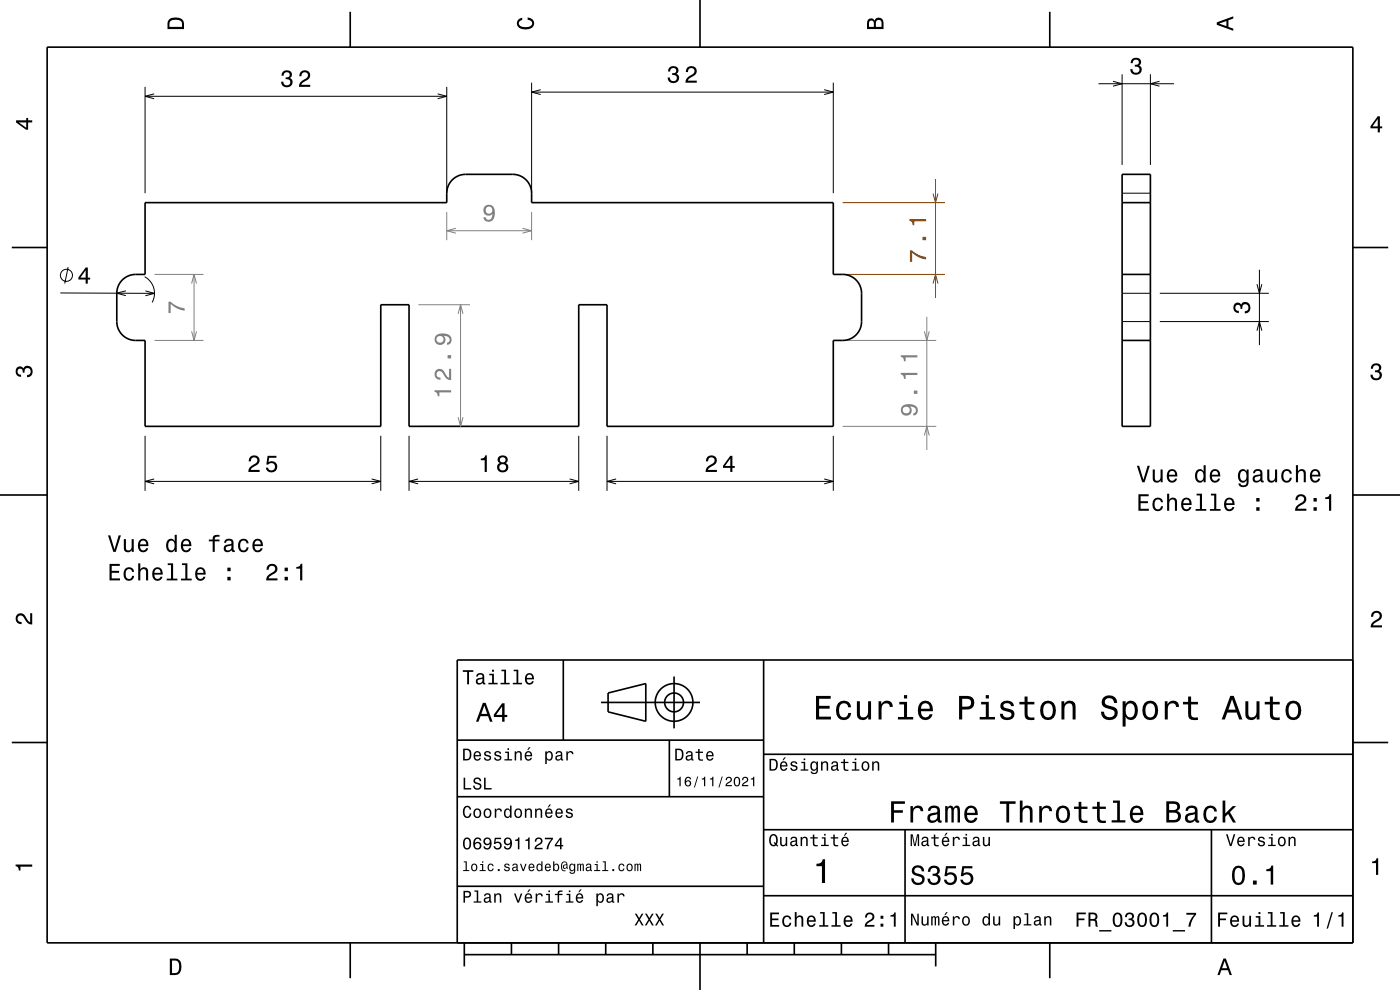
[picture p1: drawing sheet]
<svg xmlns="http://www.w3.org/2000/svg" width="297mm" height="210mm" viewBox="0 0 297 210" stroke-linecap="round" stroke-linejoin="round" font-family="sans-serif">
<g fill="none" stroke="#000" stroke-width=".21">
<path d="M30.8 18.4v22.6M32.7 19.9l-1.9 .5 1.9 .5M92.8 19.9l2 .5-2 .5M94.8 18.4v22.6M112.8 17.5v23.5M112.8 19.5h64M114.7 19l-1.9 .5 1.9 .6M174.8 19l2 .5-2 .6M176.8 17.5v23.5M238 15.8v19.2M244 15.8v19.2M30.8 20.4h64"/>
<path d="M14.5 56.7l-.8 3.4M30.7 58.7a4 4 0 0 1 1.6 5.4M238 41h6M12.8 62.1l20 .1M26.7 61.7l-1.9 .5 1.9 .5M30.8 61.7l2 .5-2 .5M238 68.2h6M238 62.2h6M246 68.2h23.2M246 62.2h23.2M30.8 92.4v11.7M80.8 92.4v11.7"/>
<path d="M86.8 92.4v11.7M122.8 92.4v11.7M128.8 92.4v11.7M176.8 92.4v11.7M30.8 102.1h50M32.7 101.6l-1.9 .5 1.9 .5M78.8 101.6l2 .5-2 .5M86.8 102.1h36M88.7 101.6l-1.9 .5 1.9 .5M120.8 101.6l2 .5-2 .5M128.8 102.1h48M130.7 101.6l-1.9 .5 1.9 .5"/>
<path d="M174.8 101.6l2 .5-2 .5"/>
<circle cx="14.1" cy="58.4" r="1.28"/>
</g>
<path d="M32.8 58.2h10.4M94.8 45v5.9M112.8 45v5.9M32.8 72.2h10.4M88.8 64.6h10.9M178.8 72.2h19.8M88.8 90.4h10.9M178.8 90.4h19.8" fill="none" stroke="#808080" stroke-width=".21"/>
<path d="M178.8 58.2h21.7M178.8 43h21.7" fill="none" stroke="#804000" stroke-width=".21"/>
<g fill="none" stroke="#000" stroke-width=".35">
<path d="M10 10h277v190h-277zM74.3 2.5v7.5M148.5 0v10M222.7 2.5v7.5M238 37h6v53.4h-6zM2.5 52.5h7.5M30.8 43h64v-2a4 4 0 0 1 4-4h10a4 4 0 0 1 4 4v2h64v15.2h2a4 4 0 0 1 4 4v6a4 4 0 0 1-4 4h-2v18.2h-48v-25.8h-6v25.8h-36v-25.8h-6v25.8h-50v-18.2h-2a4 4 0 0 1-4-4v-6a4 4 0 0 1 4-4h2zM238 43h6M238 58.2h6M287 52.5h7.5M238 72.2h6M0 105h10"/>
<path d="M287 105h10M119.5 140v17M162 140v60M287 140h-190v60M2.5 157.5h7.5M97 157h65M127.5 149h21M129 147l8-2v8l-8-2zM142 157v12M143 143.5v11M287 157.5h7.5M97 169h65"/>
<path d="M162 176h125M162 160h125M192 176v24M257 176v24M97 188h65M162 190h125M74.3 200v7.5M98.5 202.5h100M98.5 200v5M108.5 200v2.5M118.5 200v2.5M128.5 200v2.5"/>
<path d="M138.5 200v2.5M148.5 200v10M158.5 200v2.5M168.5 200v2.5M178.5 200v2.5M188.5 200v2.5M198.5 200v5M222.7 200v7.5"/>
<circle cx="143" cy="149" r="2"/>
<circle cx="143" cy="149" r="4"/>
</g>
<g fill="#000">
<path d="M36 4a2.18 2.18 0 0 0-.5 2.2h3.5v-1.2a1.43 1.43 0 0 0-1.7-1.3zM36.3 4.4a2.15 2.15 0 0 1 2.2 .3l.1 1h-2.6v-1z" fill-rule="evenodd"/>
<path d="M60 15.2l-.3 .9h.5a.62 .62 0 0 1 .3-.8 .62 .62 0 0 1 .8 .3 .62 .62 0 0 1-.2 .8h-.5v.4a.72 .72 0 0 1 .9 .4 .72 .72 0 0 1-.4 1 .72 .72 0 0 1-.9-.5l-.1-.4h-.5a1.18 1.18 0 0 0 1.6 1.2 1.18 1.18 0 0 0 .6-1.8l-.3-.1a.9 .9 0 0 0 .4-1.2 .9 .9 0 0 0-1.1-.5zM63.8 15.2l-.3 1h.5a.71 .71 0 0 1 .5-.9 .71 .71 0 0 1 .8 .5 .71 .71 0 0 1-.5 .9 1.81 1.81 0 0 0-1.4 1.7h2.4v-.4h-1.9a2.22 2.22 0 0 1 1.5-1.2 1.13 1.13 0 0 0 .1-1.6 1.13 1.13 0 0 0-1.7 0z" fill-rule="evenodd"/>
<path d="M109.9 4.2l.9-.4v.4a.7 .7 0 0 0-.7 .5 .7 .7 0 0 0 .3 .8 1.7 1.7 0 0 0 2.5-.5 .9 .9 0 0 0-1-.8v-.5a1.24 1.24 0 0 1 1.4 1.1 1.24 1.24 0 0 1-1 1.4 2.22 2.22 0 0 1-2.5-.7l-.2-.5z" fill-rule="evenodd"/>
<path d="M142 14.3l-.3 .9h.5a.62 .62 0 0 1 .3-.8 .62 .62 0 0 1 .8 .3 .62 .62 0 0 1-.2 .8h-.5v.4a.72 .72 0 0 1 .9 .5 .72 .72 0 0 1-.4 .9 .72 .72 0 0 1-.9-.5l-.1-.4h-.5a1.18 1.18 0 0 0 1.6 1.2 1.18 1.18 0 0 0 .5-1.8l-.2-.1a.9 .9 0 0 0 .4-1.2 .9 .9 0 0 0-1.1-.5zM145.8 14.3l-.3 1h.5a.71 .71 0 0 1 .5-.9 .71 .71 0 0 1 .8 .5 .71 .71 0 0 1-.5 .9 1.81 1.81 0 0 0-1.4 1.7h2.4v-.4h-1.9a2.23 2.23 0 0 1 1.5-1.2 1.13 1.13 0 0 0 .1-1.6 1.13 1.13 0 0 0-1.7 0z" fill-rule="evenodd"/>
<path d="M184.2 4.2l-.3 .7v1.3h3.5v-1.3a.98 .98 0 0 0-.7-1.1 .98 .98 0 0 0-1.2 .6 .84 .84 0 0 0-1.3-.2zM184.5 4.5a.54 .54 0 0 1 .6-.1 .54 .54 0 0 1 .3 .6v.7h-1zM185.9 4.4a.62 .62 0 0 1 .8-.1 .62 .62 0 0 1 .3 .6v.8h-1.2z" fill-rule="evenodd"/>
<path d="M258.1 4.7v.6l3.5 1.2v-.4l-1-.4v-1.4l1-.4v-.4zM258.6 5l1.6-.5v1z" fill-rule="evenodd"/>
<path d="M3.4 25.5v.5l2.1 1.5h.5v-1.5h.8v-.5h-.8v-.5h-.4v.5zM4 26h1.6v1.1z" fill-rule="evenodd"/>
<path d="M292.3 24.7l-1.6 2.1v.4h1.6v.9h.4v-.9h.5v-.4h-.5v-2.1zM292.3 25.2v1.6h-1.1z" fill-rule="evenodd"/>
<path d="M18.2 56.7l-1.6 2.2v.4h1.6v.9h.4v-.9h.5v-.4h-.5v-2.2zM18.2 57.3v1.6h-1.1z" fill-rule="evenodd"/>
<path d="M291.1 77.4a1.08 1.08 0 0 1 1.4-.2 1.08 1.08 0 0 1 .4 1.2l-.3 .3a1.06 1.06 0 0 1 .5 1.3 1.06 1.06 0 0 1-1.2 .7 1.1 1.1 0 0 1-1.2-1.2h.5a.71 .71 0 0 0 1 .8 .71 .71 0 0 0 .1-1.3h-.6v-.4a.61 .61 0 0 0 .8-.3 .61 .61 0 0 0-.2-.8 .61 .61 0 0 0-.9 .2l-.1 .5h-.5z" fill-rule="evenodd"/>
<path d="M3.6 78a.86 .86 0 0 1 1.4 .2 1.06 1.06 0 0 1 1.2-.6 1.06 1.06 0 0 1 .7 1.2 1.1 1.1 0 0 1-1.2 1.2v-.4a.71 .71 0 0 0 .8-1 .71 .71 0 0 0-1.3-.1v.6h-.4a.61 .61 0 0 0-.3-.8 .61 .61 0 0 0-.8 .2 .61 .61 0 0 0 .2 .8l.6 .2v.4a1.15 1.15 0 0 1-1.2-.6 1.15 1.15 0 0 1 .3-1.3z" fill-rule="evenodd"/>
<path d="M53.1 96.9l-.3 1h.4a.7 .7 0 0 1 .5-.9 .7 .7 0 0 1 .9 .5 .7 .7 0 0 1-.5 .9 1.8 1.8 0 0 0-1.4 1.7h2.4v-.4h-1.9a2.19 2.19 0 0 1 1.5-1.2 1.14 1.14 0 0 0 .1-1.7 1.14 1.14 0 0 0-1.7 .1zM56.8 96.7l-.3 1.8h.4a.8 .8 0 0 1 1.2-.2 .8 .8 0 0 1 0 1.3 .8 .8 0 0 1-1.2-.4h-.5a1.21 1.21 0 0 0 1.5 1.1 1.21 1.21 0 0 0 .8-1.7 1.21 1.21 0 0 0-1.7-.6l.1-.9h1.5v-.4z" fill-rule="evenodd"/>
<path d="M102 97.3v.3h.8v2.5h.5v-3.5h-.4a.77 .77 0 0 1-.9 .7zM105.8 96.8a.84 .84 0 0 0 .2 1.4 1.11 1.11 0 0 0-.4 1.6 1.11 1.11 0 0 0 1.6 .3 1.03 1.03 0 0 0 .6-.9 1.03 1.03 0 0 0-.5-1 .89 .89 0 0 0 .4-1.1 .89 .89 0 0 0-1.1-.5zM105.9 99.1a.71 .71 0 0 1 1.4 0 .71 .71 0 0 1-1.4 0zM106 97.6a.6 .6 0 0 1 1.2 0 .6 .6 0 0 1-1.2 0z" fill-rule="evenodd"/>
<path d="M150.1 96.9l-.3 1h.4a.7 .7 0 0 1 .5-.9 .7 .7 0 0 1 .9 .5 .7 .7 0 0 1-.5 .9 1.8 1.8 0 0 0-1.4 1.7h2.4v-.4h-1.9a2.22 2.22 0 0 1 1.5-1.2 1.14 1.14 0 0 0 .1-1.7 1.14 1.14 0 0 0-1.7 .1zM154.9 96.7l-1.5 2.1v.4h1.5v.9h.5v-.9h.5v-.4h-.5v-2.1zM154.9 97.3v1.5h-1.1z" fill-rule="evenodd"/>
<path d="M3.6 130.4a1.22 1.22 0 0 1 2 .7l.4 .6 .4 .3v-1.9h.4v2.4a1.8 1.8 0 0 1-1.7-1.4 .71 .71 0 0 0-.9-.5 .71 .71 0 0 0-.5 .8 .71 .71 0 0 0 .9 .5v.5a1.18 1.18 0 0 1-1.2-.7 1.18 1.18 0 0 1 .2-1.3z" fill-rule="evenodd"/>
<path d="M291.2 129.9a1.18 1.18 0 0 1 1.9 .3 1.18 1.18 0 0 1-1 1.7l-.5 .3-.3 .5h1.9v.4h-2.4a1.8 1.8 0 0 1 1.4-1.8 .71 .71 0 0 0 .5-.8 .71 .71 0 0 0-.9-.5 .71 .71 0 0 0-.5 .8h-.4z" fill-rule="evenodd"/>
<path d="M98.2 158.8v2.5h.9a1.37 1.37 0 0 0 .7-2.2 1.56 1.56 0 0 0-1.6-.3zM98.6 159.1a.98 .98 0 0 1 1.1 .7 .98 .98 0 0 1-.6 1.2h-.5zM100.7 159.6a1.04 1.04 0 0 0-.2 1.2 1.04 1.04 0 0 0 1 .5l.5-.5h-.3l-.4 .3a.54 .54 0 0 1-.5-.7h1.3a.83 .83 0 0 0-.4-.9 .83 .83 0 0 0-1 .1zM100.9 159.7l.2-.1a.47 .47 0 0 1 .5 .1 .47 .47 0 0 1 .1 .5h-.9zM102.9 159.5l-.2 .1a.69 .69 0 0 0 .9 .9l.2 .1a.43 .43 0 0 1-.4 .5 .43 .43 0 0 1-.4-.4h-.3a.74 .74 0 0 0 .9 .7 .74 .74 0 0 0 .5-1l-1-.4a.38 .38 0 0 1 .3-.5 .38 .38 0 0 1 .4 .4h.3a.78 .78 0 0 0-1.2-.4zM105.1 159.5l-.2 .1a.69 .69 0 0 0 .9 .9l.2 .1a.43 .43 0 0 1-.4 .5 .43 .43 0 0 1-.5-.4h-.3a.74 .74 0 0 0 .9 .7 .74 .74 0 0 0 .5-1l-.9-.4a.38 .38 0 0 1 .3-.5 .38 .38 0 0 1 .4 .4h.3a.77 .77 0 0 0-1.2-.4zM107.2 159.4v.3h.5v1.3h-.7v.3h1.6v-.3h-.6v-1.6zM107.7 158.7v.4h.3v-.4zM109.2 159.4v1.9h.3v-1.1a.45 .45 0 0 1 .4-.6 .45 .45 0 0 1 .5 .5v1.2h.3v-1.3a.63 .63 0 0 0-.5-.7 .63 .63 0 0 0-.7 .4v-.3zM112.2 158.5l-.4 .6h.3l.5-.6zM111.5 159.6a1.04 1.04 0 0 0-.2 1.2 1.04 1.04 0 0 0 1.1 .5l.5-.5h-.3l-.5 .3a.54 .54 0 0 1-.5-.7h1.3a.83 .83 0 0 0-.4-.9 .83 .83 0 0 0-1 .1zM111.8 159.7l.1-.1a.48 .48 0 0 1 .5 .1 .48 .48 0 0 1 .2 .5h-1zM115.7 159.4v2.7h.3v-1.1a.66 .66 0 0 0 .7 .4 .66 .66 0 0 0 .5-.6 .91 .91 0 0 0 0-1.1 .91 .91 0 0 0-1-.3l-.2 .3v-.3zM116.1 159.8a.45 .45 0 0 1 .5-.2 .45 .45 0 0 1 .3 .4 .65 .65 0 0 1 .1 .8 .65 .65 0 0 1-.7 .2 .98 .98 0 0 1-.2-1.2zM118.1 159.5l-.2 .4h.3a.39 .39 0 0 1 .4-.3 .39 .39 0 0 1 .3 .5h-.1a.65 .65 0 0 0-1 .4 .65 .65 0 0 0 .6 .9l.6-.3 .1 .2h.4v-.2l-.2-.1v-1.1a.72 .72 0 0 0-.5-.6 .72 .72 0 0 0-.7 .2zM118.2 160.6l.8-.3a.55 .55 0 0 1-.2 .7 .55 .55 0 0 1-.6 0zM120.1 159.4v1.9h.4v-1.1a.47 .47 0 0 1 .2-.6 .47 .47 0 0 1 .6 .2v.2h.4a.64 .64 0 0 0-.5-.7 .64 .64 0 0 0-.8 .4v-.3z" fill-rule="evenodd"/>
<path d="M98.2 142.2v.3h.9v2.7h.4v-2.7h.9v-.3zM101.3 143l-.3 .5h.4a.47 .47 0 0 1 .5-.4 .47 .47 0 0 1 .4 .6l-.2 .1a.84 .84 0 0 0-1 .2 .84 .84 0 0 0 0 1.1 .9 .9 0 0 0 1.3-.2l.1 .2 .5 .1v-.3l-.3-.1v-1.3a.87 .87 0 0 0-1.4-.5zM101.4 144.3l.9-.3a.66 .66 0 0 1-.1 .7 .66 .66 0 0 1-.8 .1zM103.8 142.9v.3h.6v1.6h-.8v.4h2v-.4h-.8v-1.9zM104.4 142.1v.4h.4v-.4zM106.4 142.1v.3h.6v2.4h-.8v.4h1.9v-.4h-.7v-2.7zM109 142.1v.3h.6v2.4h-.8v.4h1.9v-.4h-.7v-2.7zM111.6 143.1a1.32 1.32 0 0 0 .7 2.1 .9 .9 0 0 0 .9-.7h-.3l-.2 .3-.4 .1a.65 .65 0 0 1-.6-.8h1.6a1 1 0 0 0-.4-1.2 1 1 0 0 0-1.3 .2zM111.9 143.3a.57 .57 0 0 1 .7-.1 .57 .57 0 0 1 .3 .6h-1.2z" fill-rule="evenodd"/>
<path d="M102.4 149.1l-1.4 4h.5l.4-1.2h1.6l.4 1.2h.6l-1.5-4zM102.7 149.7l.7 1.7h-1.3zM106.5 149.2l-1.7 2.4v.5h1.7v1h.5v-1h.6v-.5h-.6v-2.4zM106.5 149.9v1.7h-1.3z" fill-rule="evenodd"/>
<path d="M143.2 158.8v2.5h.9a1.37 1.37 0 0 0 .7-2.2 1.56 1.56 0 0 0-1.6-.3zM143.6 159.1a.98 .98 0 0 1 1.1 .7 .98 .98 0 0 1-.6 1.2h-.5zM145.7 159.5l-.2 .4h.3a.39 .39 0 0 1 .5-.3 .39 .39 0 0 1 .3 .5h-.2a.65 .65 0 0 0-.9 .4 .65 .65 0 0 0 .5 .9l.7-.3v.2h.4v-.2l-.1-.1-.1-1.1a.73 .73 0 0 0-.4-.6 .73 .73 0 0 0-.8 .2zM145.8 160.6l.8-.3a.55 .55 0 0 1-.1 .7 .55 .55 0 0 1-.7 0zM148.1 158.9v.5h-.5v.3h.5v1.3a.75 .75 0 0 0 1 .4v-.3a.48 .48 0 0 1-.7-.3v-1.1h.7v-.3h-.7v-.5zM150 159.6a1.04 1.04 0 0 0-.2 1.2 1.04 1.04 0 0 0 1.1 .5l.5-.5h-.4l-.4 .3a.54 .54 0 0 1-.5-.7h1.3a.83 .83 0 0 0-.4-.9 .83 .83 0 0 0-1 .1zM150.3 159.7l.1-.1a.48 .48 0 0 1 .5 .1 .48 .48 0 0 1 .2 .5h-1z" fill-rule="evenodd"/>
<path d="M173.1 147.6v5h3.2v-.6h-2.5v-1.7h2.2v-.6h-2.2v-1.5h2.4v-.6zM177.8 149.2a2.59 2.59 0 0 0 .5 3.4 1.58 1.58 0 0 0 2.3-1.4h-.6a.95 .95 0 0 1-.9 1 .95 .95 0 0 1-1-.9 1.59 1.59 0 0 1 .9-2.1 .85 .85 0 0 1 .9 .8h.7a1.56 1.56 0 0 0-1.1-1.3 1.56 1.56 0 0 0-1.7 .5zM181.8 148.8v2.5a1.27 1.27 0 0 0 .9 1.4 1.27 1.27 0 0 0 1.5-.7v.6h.6v-3.8h-.6v2.2a.92 .92 0 0 1-.6 1.1 .92 .92 0 0 1-1.2-.4v-2.9zM186.4 148.8v3.8h.6v-2.2a.95 .95 0 0 1 .5-1.1 .95 .95 0 0 1 1.2 .3l.1 .4h.6a1.28 1.28 0 0 0-1-1.4 1.28 1.28 0 0 0-1.4 .8v-.6zM190.8 148.9v.5h1v2.7h-1.3v.5h3.2v-.5h-1.3v-3.2zM191.8 147.4v.8h.6v-.8zM195.1 149.2a2.62 2.62 0 0 0 .5 3.4 1.57 1.57 0 0 0 2.2-1.1h-.6l-.3 .5-.5 .2a1.08 1.08 0 0 1-1-1.3h2.5a1.66 1.66 0 0 0-.7-2 1.66 1.66 0 0 0-2.1 .3zM195.6 149.5a.94 .94 0 0 1 1.2-.2 .94 .94 0 0 1 .5 1h-1.9zM203.5 147.6v5h.6v-2.1h.8a1.47 1.47 0 0 0 1.8-1.2 1.47 1.47 0 0 0-1.5-1.7zM204.1 148.2a1.6 1.6 0 0 1 1.8 .5 .86 .86 0 0 1 0 .9 .86 .86 0 0 1-.9 .3h-.9zM208.1 148.9v.5h1v2.7h-1.3v.5h3.3v-.5h-1.3v-3.2zM209.1 147.4v.8h.7v-.8zM212.6 148.9a1.08 1.08 0 0 0-.3 1.2 1.08 1.08 0 0 0 1 .7l1.1 .4a.57 .57 0 0 1 .2 .6 .57 .57 0 0 1-.5 .4 .96 .96 0 0 1-1.4-.8h-.6a1.6 1.6 0 0 0 1.3 1.4 1.6 1.6 0 0 0 1.7-.8 1.13 1.13 0 0 0-1-1.6l-1.1-.3-.2-.4a.87 .87 0 0 1 .9-.5 .87 .87 0 0 1 .8 .6h.6a1.41 1.41 0 0 0-2.1-1.1zM217.4 147.8v1.1h-1.1v.5h1.1v2.6l.2 .4 .4 .3h1.4v-.5a.97 .97 0 0 1-1.4-.5v-2.3h1.4v-.5h-1.4v-1.1zM221.1 149.2a2.56 2.56 0 0 0 .5 3.4 1.72 1.72 0 0 0 1.8-.2 1.72 1.72 0 0 0 .6-1.7 1.7 1.7 0 0 0-.9-1.9 1.7 1.7 0 0 0-2 .4zM221.6 149.6a.96 .96 0 0 1 1-.4 .96 .96 0 0 1 .7 .8 1.59 1.59 0 0 1-1 2.2 1.19 1.19 0 0 1-1-1.5zM225.2 148.8v3.8h.6v-2.2a.97 .97 0 0 1 .5-1.1 .97 .97 0 0 1 1.1 .2l.1 .7v2.4h.7v-2.5a1.27 1.27 0 0 0-.9-1.4 1.27 1.27 0 0 0-1.5 .6v-.5zM234.1 147.9a1.38 1.38 0 0 0-.3 1.5 1.38 1.38 0 0 0 1.3 .9 1.25 1.25 0 0 1 1.4 .9 1.15 1.15 0 0 1-1.3 .9 1.15 1.15 0 0 1-1-1.1h-.7a1.8 1.8 0 0 0 1.7 1.8 1.8 1.8 0 0 0 1.9-1.6 1.46 1.46 0 0 0-1.5-1.4l-.6-.2a.83 .83 0 0 1-.5-1.1 .83 .83 0 0 1 1.2-.3l.5 .5 .1 .4h.7a1.67 1.67 0 0 0-1-1.6 1.67 1.67 0 0 0-1.9 .4zM238.2 148.8v5.3h.6v-2.1a1.32 1.32 0 0 0 1.4 .7 1.32 1.32 0 0 0 1.1-1.1 2.43 2.43 0 0 0-.8-2.8 1.21 1.21 0 0 0-1.7 .5v-.5zM239.1 149.6a.9 .9 0 0 1 .9-.4 .9 .9 0 0 1 .7 .8 1.61 1.61 0 0 1-.9 2.2 1.18 1.18 0 0 1-1-1.5zM242.8 149.2a2.56 2.56 0 0 0 .5 3.4 1.72 1.72 0 0 0 1.8-.2 1.72 1.72 0 0 0 .6-1.7 1.7 1.7 0 0 0-.9-1.9 1.7 1.7 0 0 0-2 .4zM243.3 149.6a.96 .96 0 0 1 1-.4 .96 .96 0 0 1 .7 .8 1.59 1.59 0 0 1-1 2.2 1.19 1.19 0 0 1-1-1.5zM247.1 148.8v3.8h.6v-2.2a.95 .95 0 0 1 .5-1.1 .95 .95 0 0 1 1.2 .3l.1 .4h.6a1.28 1.28 0 0 0-1-1.4 1.28 1.28 0 0 0-1.4 .8v-.6zM252 147.8v1.1h-1v.5h1l.1 2.6 .2 .4 .4 .3h1.4v-.5a.97 .97 0 0 1-1.4-.5v-2.3h1.4v-.5h-1.4v-1.1zM261 147.6l-1.8 5h.6l.6-1.4h2l.5 1.4h.7l-1.9-5zM261.4 148.3l.7 2.2h-1.5zM264.2 148.8v2.5a1.27 1.27 0 0 0 .9 1.4 1.27 1.27 0 0 0 1.5-.7v.6h.6v-3.8h-.6v2.2a.92 .92 0 0 1-.6 1.1 .92 .92 0 0 1-1.1-.4l-.1-2.9zM269.4 147.8v1.1h-1.1v.5h1.1v2.6l.2 .4 .4 .3 .7 .1 .8-.1v-.5a.97 .97 0 0 1-1.4-.5l-.1-2.3h1.5v-.5h-1.5v-1.1zM273.1 149.2a2.56 2.56 0 0 0 .6 3.4 1.72 1.72 0 0 0 1.8-.2 1.72 1.72 0 0 0 .6-1.7 1.7 1.7 0 0 0-.9-1.9 1.7 1.7 0 0 0-2.1 .4zM273.6 149.6a.96 .96 0 0 1 1-.4 .96 .96 0 0 1 .7 .8 1.59 1.59 0 0 1-.9 2.2 1.19 1.19 0 0 1-1.1-1.5z" fill-rule="evenodd"/>
<path d="M98.4 178a1.44 1.44 0 0 0 .7 2.2 1.45 1.45 0 0 0 .6-2.2 .79 .79 0 0 0-1.3 0zM98.8 178h.5a1.69 1.69 0 0 1 0 1.9h-.5a1.71 1.71 0 0 1 0-1.9zM100.8 177.8a1.72 1.72 0 0 0 .1 2.3 .83 .83 0 0 0 1.1-.2 .83 .83 0 0 0-.1-1.1 .83 .83 0 0 0-1.2 0 .74 .74 0 0 1 .6-.9l.3 .1 .2 .3h.3a.8 .8 0 0 0-.5-.6 .8 .8 0 0 0-.8 .1zM100.7 179.4a.55 .55 0 0 1 1.1 0 .55 .55 0 0 1-1.1 0zM102.8 177.9a.82 .82 0 0 0-.1 1.2 .82 .82 0 0 0 1.2-.1 .73 .73 0 0 1-.6 .9l-.3-.1-.1-.3h-.3a.88 .88 0 0 0 1 .7 .88 .88 0 0 0 .7-1.1 1.01 1.01 0 0 0-.3-1.2 1.01 1.01 0 0 0-1.2 0zM102.9 178.5a.53 .53 0 0 1 1 0 .53 .53 0 0 1-1 0zM105 177.7l-.2 1.3h.3a.57 .57 0 0 1 .8-.1 .57 .57 0 0 1 0 .9 .57 .57 0 0 1-.9-.3h-.3a.86 .86 0 0 0 1.1 .8 .86 .86 0 0 0 .6-1.2 .86 .86 0 0 0-1.3-.4l.1-.7h1.1v-.3zM107.1 177.9a.82 .82 0 0 0 0 1.2 .82 .82 0 0 0 1.2-.1 .73 .73 0 0 1-.6 .9l-.3-.1-.2-.3h-.3a.88 .88 0 0 0 1 .7 .88 .88 0 0 0 .7-1.1 1.01 1.01 0 0 0-.2-1.2 1.01 1.01 0 0 0-1.3 0zM107.2 178.5a.55 .55 0 0 1 1.1 0 .55 .55 0 0 1-1.1 0zM109.3 178.1v.3h.6v1.8h.3v-2.6h-.3a.56 .56 0 0 1-.6 .5zM111.4 178.1v.3h.6v1.8h.4v-2.6h-.3a.55 .55 0 0 1-.7 .5zM113.7 177.9l-.3 .6h.4a.5 .5 0 0 1 .3-.6 .5 .5 0 0 1 .6 .4 .5 .5 0 0 1-.3 .6l-.2 .1a1.17 1.17 0 0 0-.8 1.2h1.7v-.4h-1.4l.6-.5a.84 .84 0 0 0 .7-1.2 .84 .84 0 0 0-1.3-.2zM115.6 177.7v.3h1.4a3.7 3.7 0 0 0-1.1 2.2h.4a3.8 3.8 0 0 1 1-2.2v-.3zM118.8 177.7l-1.1 1.5v.3h1.1v.7h.3v-.7h.4v-.3h-.4v-1.5zM118.8 178.1v1.1h-.8z" fill-rule="evenodd"/>
<path d="M98.4 165v2.5h1.6v-.3h-1.3v-2.2zM100.7 165.1a.69 .69 0 0 0-.2 .8 .69 .69 0 0 0 .6 .4l.3 .1a.46 .46 0 0 1 .3 .7 .46 .46 0 0 1-.7 .1l-.3-.6h-.3a.86 .86 0 0 0 1 1 .86 .86 0 0 0 .5-1.3l-.5-.3a.51 .51 0 0 1-.6-.4 .5 .5 0 0 1 .5-.4 .5 .5 0 0 1 .5 .5h.3a.85 .85 0 0 0-.5-.8 .85 .85 0 0 0-.9 .2zM102.7 165v2.5h1.6v-.3h-1.3v-2.2z" fill-rule="evenodd"/>
<path d="M98.4 171.2a1.45 1.45 0 0 0 .7 2.3 .94 .94 0 0 0 .9-1h-.3a.59 .59 0 0 1-.8 .7 1.31 1.31 0 0 1 .2-2l.3 .1 .2 .4h.4a.85 .85 0 0 0-.6-.8 .85 .85 0 0 0-1 .3zM100.6 171.7a1.04 1.04 0 0 0-.1 1.3 1.04 1.04 0 0 0 1.1 .5 1.04 1.04 0 0 0 .5-1.3 1.04 1.04 0 0 0-1.2-.7zM100.9 171.9a.48 .48 0 0 1 .5-.1 .48 .48 0 0 1 .3 .4 .66 .66 0 0 1 0 .7 .66 .66 0 0 1-.7 .3 .98 .98 0 0 1-.1-1.3zM102.8 171.7a1.04 1.04 0 0 0-.2 1.3 1.04 1.04 0 0 0 1.2 .5 1.04 1.04 0 0 0 .5-1.3 1.04 1.04 0 0 0-1.2-.7zM103 171.9a.48 .48 0 0 1 .5-.1 .48 .48 0 0 1 .4 .4 .66 .66 0 0 1 0 .7 .66 .66 0 0 1-.7 .3 .97 .97 0 0 1-.2-1.3zM105 171.5v2h.3v-1.1a.47 .47 0 0 1 .2-.6 .47 .47 0 0 1 .6 .2l.1 .1h.3a.64 .64 0 0 0-.5-.6 .64 .64 0 0 0-.7 .4v-.4zM107.1 171.7a1.06 1.06 0 0 0-.2 1.2 1.06 1.06 0 0 0 .9 .6l.4-.3v.3h.3v-2.6h-.3v.9a.63 .63 0 0 0-1.1-.1zM107.4 171.9a.44 .44 0 0 1 .4-.1 .44 .44 0 0 1 .4 .4 .65 .65 0 0 1 0 .7 .65 .65 0 0 1-.7 .3l-.2-.4zM109.3 171.7a1.04 1.04 0 0 0-.1 1.3 1.04 1.04 0 0 0 1.1 .5 1.04 1.04 0 0 0 .5-1.3 1.04 1.04 0 0 0-1.2-.7zM109.5 171.9a.48 .48 0 0 1 .6-.1 .48 .48 0 0 1 .3 .4 .66 .66 0 0 1 0 .7 .66 .66 0 0 1-.7 .3 .98 .98 0 0 1-.2-1.3zM111.4 171.5v2h.3v-1.1a.45 .45 0 0 1 .3-.7 .45 .45 0 0 1 .5 .6v1.2h.4v-1.3a.63 .63 0 0 0-.5-.7 .63 .63 0 0 0-.7 .3v-.3zM113.5 171.5v2h.3v-1.1a.45 .45 0 0 1 .3-.6 .45 .45 0 0 1 .6 .2v1.5h.3v-1.3a.63 .63 0 0 0-.4-.7 .63 .63 0 0 0-.8 .3v-.3zM116.5 170.7l-.3 .6h.2l.5-.6zM115.9 171.7a1.04 1.04 0 0 0-.2 1.2 1.04 1.04 0 0 0 1 .6l.5-.6h-.3l-.4 .4a.54 .54 0 0 1-.5-.7h1.2a.83 .83 0 0 0-.3-1 .83 .83 0 0 0-1 .1zM116.1 171.9l.2-.1a.47 .47 0 0 1 .4 .1 .47 .47 0 0 1 .2 .4h-.9zM118 171.7a1.04 1.04 0 0 0-.2 1.2 1.04 1.04 0 0 0 1.1 .6l.5-.6h-.3l-.5 .4a.53 .53 0 0 1-.5-.7h1.3a.83 .83 0 0 0-.3-1 .83 .83 0 0 0-1.1 .1zM118.3 171.9l.1-.1a.47 .47 0 0 1 .5 .1 .47 .47 0 0 1 .2 .4h-1zM120.2 171.6l-.1 .2a.69 .69 0 0 0 .8 .9l.3 .1a.43 .43 0 0 1-.4 .5 .43 .43 0 0 1-.5-.4h-.3a.74 .74 0 0 0 .9 .7 .74 .74 0 0 0 .5-1.1l-1-.3a.38 .38 0 0 1 .3-.5 .38 .38 0 0 1 .5 .3h.3a.77 .77 0 0 0-1.3-.4z" fill-rule="evenodd"/>
<path d="M143.7 165.1v.3h.4v1.4h.3v-2zM145.5 164.9a1.37 1.37 0 0 0 .1 1.9 .66 .66 0 0 0 .9-.2 .66 .66 0 0 0-.1-.9 .66 .66 0 0 0-.9 0 .59 .59 0 0 1 .5-.7l.4 .3h.2a.64 .64 0 0 0-.4-.5 .64 .64 0 0 0-.7 .1zM145.5 166.2a.45 .45 0 0 1 .9 0 .45 .45 0 0 1-.9 0zM147.9 164.7l-.7 2.3h.2l.7-2.3zM148.9 165.1v.3h.4v1.4h.3v-2zM150.6 165.1v.3h.5v1.4h.2v-2zM153.1 164.7l-.7 2.3h.2l.7-2.3zM154.1 164.9l-.2 .6h.3a.4 .4 0 0 1 .3-.5 .4 .4 0 0 1 .5 .3 .4 .4 0 0 1-.3 .5l-.2 .1a.93 .93 0 0 0-.6 .9h1.4v-.3h-1.1l.5-.4a.67 .67 0 0 0 .5-1 .67 .67 0 0 0-1.1-.2zM155.8 165a1.15 1.15 0 0 0 .5 1.8 1.16 1.16 0 0 0 .5-1.8 .63 .63 0 0 0-1 0zM156.1 165.1l.2-.1a.98 .98 0 0 1 0 1.6l-.2-.1-.2-.3v-.7zM157.6 164.9l-.2 .6h.3a.4 .4 0 0 1 .3-.5 .4 .4 0 0 1 .5 .3 .4 .4 0 0 1-.3 .5l-.2 .1a.94 .94 0 0 0-.6 .9h1.3v-.3h-1l.4-.4a.67 .67 0 0 0 .6-1 .67 .67 0 0 0-1.1-.2zM159.3 165.1v.3h.5v1.4h.2v-2z" fill-rule="evenodd"/>
<path d="M163.2 161v2.5h.9a1.37 1.37 0 0 0 .7-2.2 1.58 1.58 0 0 0-1.6-.3zM163.6 161.3a.98 .98 0 0 1 1.1 .7 .98 .98 0 0 1-.6 1.2h-.5zM166.4 160.7l-.4 .6h.2l.5-.6zM165.7 161.7a1.04 1.04 0 0 0-.2 1.2 1.04 1.04 0 0 0 1 .6l.5-.6h-.3l-.4 .4a.54 .54 0 0 1-.5-.7h1.3a.83 .83 0 0 0-.4-1 .83 .83 0 0 0-1 .1zM165.9 161.9l.2-.1a.48 .48 0 0 1 .5 .1 .48 .48 0 0 1 .1 .4h-.9zM167.9 161.6l-.2 .2a.68 .68 0 0 0 .9 .9l.2 .1a.43 .43 0 0 1-.4 .5 .43 .43 0 0 1-.4-.4h-.3a.74 .74 0 0 0 .9 .7 .74 .74 0 0 0 .5-1.1l-1-.3a.38 .38 0 0 1 .3-.5 .38 .38 0 0 1 .4 .4l.3-.1a.78 .78 0 0 0-1.2-.4zM170 161.6v.3h.5v1.3h-.7v.3h1.7v-.3h-.7v-1.6zM170.5 160.9v.3h.3v-.3zM172.1 161.7a1.06 1.06 0 0 0-.2 1.2 1.06 1.06 0 0 0 .9 .6l.4-.3a.52 .52 0 0 1-.2 .7 .52 .52 0 0 1-.7-.3h-.3a.78 .78 0 0 0 .9 .6 .78 .78 0 0 0 .6-.8v-1.9h-.3v.4l-.2-.3a.64 .64 0 0 0-.9 .1zM172.4 161.9a.45 .45 0 0 1 .4-.1 .45 .45 0 0 1 .4 .4 .65 .65 0 0 1 0 .7 .65 .65 0 0 1-.7 .3l-.2-.4zM174.2 161.5v2h.3v-1.1a.45 .45 0 0 1 .3-.6 .45 .45 0 0 1 .5 .2l.1 1.5h.3v-1.3a.63 .63 0 0 0-.5-.7 .63 .63 0 0 0-.7 .3v-.3zM176.6 161.6l-.2 .5h.3a.39 .39 0 0 1 .4-.4 .39 .39 0 0 1 .3 .6h-.1a.65 .65 0 0 0-1 .4 .65 .65 0 0 0 .6 .8l.6-.3 .1 .2 .4 .1-.2-.4v-1a.73 .73 0 0 0-1.2-.5zM176.7 162.7l.8-.2a.55 .55 0 0 1-.2 .6 .55 .55 0 0 1-.6 .1zM178.9 161v.6h-.5v.3h.5l.1 1.3a.75 .75 0 0 0 1 .3v-.3a.48 .48 0 0 1-.7-.2v-1.1h.7v-.3h-.7v-.6zM180.8 161.6v.3h.5v1.3h-.6v.3h1.6v-.3h-.6v-1.6zM181.3 160.9v.3h.4v-.3zM183 161.7a1.04 1.04 0 0 0-.2 1.3 1.04 1.04 0 0 0 1.2 .5 1.04 1.04 0 0 0 .4-1.3 1.04 1.04 0 0 0-1.2-.7zM183.2 161.9a.48 .48 0 0 1 .5-.1 .48 .48 0 0 1 .4 .4 .66 .66 0 0 1 0 .7 .66 .66 0 0 1-.7 .3 .98 .98 0 0 1-.2-1.3zM185 161.5v2h.3v-1.1a.45 .45 0 0 1 .3-.6 .45 .45 0 0 1 .6 .2v1.5h.3v-1.3a.63 .63 0 0 0-.4-.7 .63 .63 0 0 0-.8 .3v-.3z" fill-rule="evenodd"/>
<path d="M163.4 177.2a1.45 1.45 0 0 0 .7 2.3l.5-.2 .3 .3 .2-.2-.3-.3a1.53 1.53 0 0 0-.5-2.2l-.6 .1zM163.8 177.3l.3-.1a1.21 1.21 0 0 1 .5 1.7l-.3-.3-.2 .2 .3 .3a.45 .45 0 0 1-.7-.1 1.62 1.62 0 0 1 .1-1.7zM165.5 177.5v1.3a.63 .63 0 0 0 .4 .7 .63 .63 0 0 0 .8-.3v.3h.3v-2h-.3v1.2a.46 .46 0 0 1-.3 .5 .46 .46 0 0 1-.6-.2v-1.5zM167.9 177.6l-.2 .5h.3a.39 .39 0 0 1 .5-.4 .39 .39 0 0 1 .2 .6h-.1a.65 .65 0 0 0-.9 .4 .65 .65 0 0 0 .5 .8l.6-.3 .1 .2 .4 .1v-.3h-.2v-1.1a.73 .73 0 0 0-1.2-.5zM168 178.7l.8-.2a.55 .55 0 0 1-.2 .6 .55 .55 0 0 1-.6 .1zM169.8 177.5v2h.4v-1.1a.45 .45 0 0 1 .2-.6 .45 .45 0 0 1 .6 .2v1.5h.3v-1.3a.63 .63 0 0 0-.4-.7 .63 .63 0 0 0-.8 .3v-.3zM172.4 177v.6h-.5v.3h.5l.1 1.3a.75 .75 0 0 0 1 .3v-.3a.49 .49 0 0 1-.7-.2v-1.1h.7v-.3h-.7v-.6zM174.3 177.6v.3h.5v1.3h-.6v.3h1.6v-.3h-.6v-1.6zM174.8 176.9v.3h.4v-.3zM176.8 177v.6h-.6v.3h.6v1.3a.74 .74 0 0 0 1 .3v-.3a.49 .49 0 0 1-.7-.2v-1.1h.7v-.3h-.7v-.6zM179.4 176.7l-.4 .6h.2l.5-.6zM178.7 177.7a1.04 1.04 0 0 0-.2 1.2 1.04 1.04 0 0 0 1 .6l.5-.6h-.3l-.4 .4a.54 .54 0 0 1-.5-.7h1.3a.83 .83 0 0 0-.4-1 .83 .83 0 0 0-1 .1zM178.9 177.9l.2-.1a.48 .48 0 0 1 .5 .1 .48 .48 0 0 1 .1 .4h-.9z" fill-rule="evenodd"/>
<path d="M189 170v4.5h.6v-2.1h1.9v-.5h-1.9v-1.4h2.4v-.5zM193.1 171v3.5h.6v-2a.85 .85 0 0 1 .5-1 .85 .85 0 0 1 1 .3l.1 .3h.6a1.15 1.15 0 0 0-.9-1.2 1.15 1.15 0 0 0-1.3 .7v-.6zM197.2 171.2l-.3 .3v.5h.5a.71 .71 0 0 1 .8-.7 .71 .71 0 0 1 .5 1l-.2 .1a1.47 1.47 0 0 0-1.8 1.2 .93 .93 0 0 0 1.1 1l.6-.2 .5-.4 .1 .4 .8 .1v-.5h-.4v-2.1a1.31 1.31 0 0 0-2.2-.7zM197.4 173.1l1.4-.4a.99 .99 0 0 1-.2 1.1 .99 .99 0 0 1-1.2 .1l-.1-.4zM200.5 171v3.5h.5v-2.4a.65 .65 0 0 1 .5-.8 .52 .52 0 0 1 .3 .7v2.5h.5v-2.4a.65 .65 0 0 1 .5-.8l.3 .2v.5v2.5h.6v-2.4a.9 .9 0 0 0-.7-1.2l-.4 .1-.3 .4-.3-.4-.4-.1-.3 .1-.3 .4v-.4zM204.9 171.4a1.98 1.98 0 0 0 1.1 3.2 1.36 1.36 0 0 0 1.4-1.1h-.6l-.3 .4-.5 .2a.97 .97 0 0 1-.9-1.2h2.3a1.5 1.5 0 0 0-.6-1.8 1.5 1.5 0 0 0-1.9 .3zM205.4 171.6a.85 .85 0 0 1 1-.1 .85 .85 0 0 1 .4 .9h-1.7zM212.1 170v.5h1.4v4h.6v-4h1.3v-.5zM216.4 169.8v4.7h.5v-2a.81 .81 0 0 1 .5-1 .81 .81 0 0 1 1.1 .4v2.6h.6v-2.3a1.13 1.13 0 0 0-.8-1.3 1.13 1.13 0 0 0-1.4 .6v-1.7zM220.5 171v3.5h.5v-2a.85 .85 0 0 1 .5-1 .85 .85 0 0 1 1.1 .3v.3h.6a1.15 1.15 0 0 0-.9-1.2 1.15 1.15 0 0 0-1.3 .7v-.6zM224.4 171.4a1.96 1.96 0 0 0 1.1 3.2 1.95 1.95 0 0 0 1.6-1.6 1.95 1.95 0 0 0-1-2l-.6-.1-.6 .1zM224.8 171.7a.86 .86 0 0 1 .9-.3 .86 .86 0 0 1 .7 .7 1.43 1.43 0 0 1-.9 2 1.51 1.51 0 0 1-.7-2.4zM228.8 170.1v1h-1v.5h1l.1 2.3 .1 .4 .4 .2 .6 .1h.7v-.5a.88 .88 0 0 1-1.3-.5v-2h1.3v-.5h-1.3v-1zM232.7 170.1v1h-1v.5h1l.1 2.3 .1 .4 .4 .2 1.3 .1v-.5a.87 .87 0 0 1-1.3-.5v-2h1.3v-.5h-1.3v-1zM236.1 169.8v.5h.9v3.7h-1.2v.5h2.9v-.5h-1.1v-4.2zM240.1 171.4a1.98 1.98 0 0 0 1 3.2 1.36 1.36 0 0 0 1.4-1.1h-.6l-.3 .4-.4 .2a.97 .97 0 0 1-.9-1.2h2.3a1.5 1.5 0 0 0-.7-1.8 1.5 1.5 0 0 0-1.8 .3zM240.5 171.6a.85 .85 0 0 1 1-.1 .85 .85 0 0 1 .5 .9h-1.7zM247.4 170v4.5h1.7a1.26 1.26 0 0 0 1.4-1 1.26 1.26 0 0 0-.8-1.5 1.1 1.1 0 0 0 .6-1.3 1.1 1.1 0 0 0-1.3-.7zM248 170.5h1a.68 .68 0 0 1 .7 .7 .68 .68 0 0 1-.8 .6h-.9zM248 172.4h1a.78 .78 0 0 1 .9 .7 .78 .78 0 0 1-.9 .8h-1zM251.9 171.2l-.3 .3-.1 .5h.5a.71 .71 0 0 1 .9-.7 .71 .71 0 0 1 .5 1l-.3 .1a1.46 1.46 0 0 0-1.7 1.2 .93 .93 0 0 0 1 1l.6-.2 .6-.4 .1 .4 .7 .1v-.5h-.3v-2.1a1.31 1.31 0 0 0-2.2-.7zM252.1 173.1l1.4-.4a.99 .99 0 0 1-.3 1.1 .99 .99 0 0 1-1.1 .1l-.2-.4zM255.7 171.4a1.96 1.96 0 0 0 1.1 3.2 1.36 1.36 0 0 0 1.4-1.4h-.6a.86 .86 0 0 1-.8 .9 .86 .86 0 0 1-.9-.8 1.43 1.43 0 0 1 .9-1.9 .77 .77 0 0 1 .8 .7h.6a1.41 1.41 0 0 0-1-1.2 1.41 1.41 0 0 0-1.5 .5zM259.4 169.8v4.7h.5v-1.3l.6-.5 1.1 1.8h.6l-1.3-2.2 1.3-1.3h-.7l-1.6 1.6v-2.8z" fill-rule="evenodd"/>
<path d="M193.2 177v2.5h.3v-2.3l.4 2.3h.3l.5-2.3v2.3h.3v-2.5h-.5l-.4 2.2-.5-2.2zM195.7 177.6l-.2 .5h.3a.39 .39 0 0 1 .5-.4 .39 .39 0 0 1 .3 .6h-.2a.65 .65 0 0 0-.9 .4 .65 .65 0 0 0 .5 .8l.7-.3v.2l.4 .1v-.3h-.1l-.1-1.1a.73 .73 0 0 0-1.2-.5zM195.8 178.7l.8-.2a.55 .55 0 0 1-.1 .6 .55 .55 0 0 1-.7 .1zM198.1 177v.6h-.5v.3h.5v1.3a.74 .74 0 0 0 1 .3v-.3a.49 .49 0 0 1-.7-.2v-1.1h.7v-.3h-.7v-.6zM200.7 176.7l-.4 .6h.3l.5-.6zM200 177.7a1.04 1.04 0 0 0-.2 1.2 1.04 1.04 0 0 0 1.1 .6l.5-.6h-.4l-.4 .4a.54 .54 0 0 1-.5-.7h1.3a.83 .83 0 0 0-.4-1 .83 .83 0 0 0-1 .1zM200.3 177.9l.1-.1a.48 .48 0 0 1 .5 .1 .48 .48 0 0 1 .2 .4h-1zM202.1 177.5v2h.3v-1.1a.47 .47 0 0 1 .3-.6 .47 .47 0 0 1 .6 .2v.1h.3a.64 .64 0 0 0-.4-.6 .64 .64 0 0 0-.8 .4v-.4zM204.3 177.6v.3h.5v1.3h-.6v.3h1.6v-.3h-.6v-1.6zM204.8 176.9v.3h.4v-.3zM206.6 177.6l-.2 .5h.3a.39 .39 0 0 1 .4-.4 .39 .39 0 0 1 .3 .6h-.1a.65 .65 0 0 0-1 .4 .65 .65 0 0 0 .6 .8l.6-.3 .1 .2 .4 .1v-.3h-.2v-1.1a.72 .72 0 0 0-.5-.6 .72 .72 0 0 0-.7 .1zM206.7 178.7l.8-.2a.55 .55 0 0 1-.2 .6 .55 .55 0 0 1-.6 .1zM208.5 177.5v1.3a.63 .63 0 0 0 .5 .7 .63 .63 0 0 0 .7-.3v.3h.3v-2h-.3v1.2a.46 .46 0 0 1-.3 .5 .46 .46 0 0 1-.6-.2v-1.5z" fill-rule="evenodd"/>
<path d="M260.1 177l.8 2.5h.4l.8-2.5h-.4l-.6 2.1-.7-2.1zM262.7 177.7a1.04 1.04 0 0 0-.2 1.2 1.04 1.04 0 0 0 1 .6l.5-.6h-.3l-.4 .4a.54 .54 0 0 1-.5-.7h1.3a.83 .83 0 0 0-.4-1 .83 .83 0 0 0-1 .1zM262.9 177.9l.2-.1a.48 .48 0 0 1 .5 .1 .48 .48 0 0 1 .1 .4h-.9zM264.8 177.5v2h.3v-1.1a.47 .47 0 0 1 .3-.6 .47 .47 0 0 1 .6 .2v.1h.3a.64 .64 0 0 0-.5-.6 .64 .64 0 0 0-.7 .4v-.4zM267 177.6l-.1 .2a.69 .69 0 0 0 .9 .9l.2 .1a.43 .43 0 0 1-.4 .5 .43 .43 0 0 1-.5-.4h-.3a.74 .74 0 0 0 .9 .7 .74 .74 0 0 0 .5-1.1l-.9-.3a.38 .38 0 0 1 .3-.5 .38 .38 0 0 1 .4 .4l.3-.1a.78 .78 0 0 0-1.3-.4zM269.2 177.6v.3h.5v1.3h-.7v.3h1.6v-.3h-.6v-1.6zM269.7 176.9v.3h.3v-.3zM271.3 177.7a1.04 1.04 0 0 0-.1 1.3 1.04 1.04 0 0 0 1.1 .5 1.04 1.04 0 0 0 .5-1.3 1.04 1.04 0 0 0-1.2-.7zM271.5 177.9a.48 .48 0 0 1 .6-.1 .48 .48 0 0 1 .3 .4 .67 .67 0 0 1 0 .7 .67 .67 0 0 1-.7 .3 .98 .98 0 0 1-.2-1.3zM273.3 177.5v2h.4v-1.1a.45 .45 0 0 1 .3-.7 .45 .45 0 0 1 .5 .6v1.2h.4v-1.3a.63 .63 0 0 0-.5-.7 .63 .63 0 0 0-.7 .3v-.3z" fill-rule="evenodd"/>
<path d="M3.3 183.4h3.5v.4h-2.5v.9h-.3a.77 .77 0 0 0-.7-1z" fill-rule="evenodd"/>
<path d="M98.3 189v2.5h.4v-1.1a.96 .96 0 0 0 1.2-.7 .67 .67 0 0 0-.7-.7zM98.7 189.3h.4a.43 .43 0 0 1 .5 .4 .43 .43 0 0 1-.5 .4h-.4zM100.6 188.9v.3h.5v2h-.6v.3h1.6v-.3h-.6v-2.3zM102.9 189.6l-.2 .5h.3a.39 .39 0 0 1 .5-.4 .39 .39 0 0 1 .2 .6h-.1a.65 .65 0 0 0-.9 .4 .65 .65 0 0 0 .5 .8l.6-.3 .1 .2 .4 .1v-.3h-.2v-1.1a.73 .73 0 0 0-1.2-.5zM103 190.7l.8-.2a.55 .55 0 0 1-.2 .6 .55 .55 0 0 1-.6 .1zM104.8 189.5v2h.4v-1.1a.45 .45 0 0 1 .2-.6 .45 .45 0 0 1 .6 .2v1.5h.3v-1.3a.63 .63 0 0 0-.4-.7 .63 .63 0 0 0-.8 .3v-.3zM109 189.5l.8 2h.3l.7-2h-.3l-.6 1.6-.5-1.6zM112.2 188.7l-.4 .6h.3l.5-.6zM111.5 189.7a1.04 1.04 0 0 0-.2 1.2 1.04 1.04 0 0 0 1.1 .6l.5-.6h-.3l-.5 .4a.54 .54 0 0 1-.5-.7h1.3a.83 .83 0 0 0-.4-1 .83 .83 0 0 0-1 .1zM111.8 189.9l.1-.1a.48 .48 0 0 1 .5 .1 .48 .48 0 0 1 .2 .4h-1zM113.6 189.5v2h.4v-1.1a.47 .47 0 0 1 .2-.6 .47 .47 0 0 1 .6 .2v.1h.4a.64 .64 0 0 0-.5-.6 .64 .64 0 0 0-.8 .4v-.4zM115.8 189.6v.3h.5v1.3h-.6v.3h1.6v-.3h-.6v-1.6zM116.3 188.9v.3h.4v-.3zM117.7 189.6v.3h.6v1.6h.3v-1.6h.7v-.3h-.7v-.3l.7-.1v-.3a.68 .68 0 0 0-.7 0 .68 .68 0 0 0-.3 .7zM120.2 189.6v.3h.5v1.3h-.7v.3h1.6v-.3h-.6v-1.6zM120.7 188.9v.3h.3v-.3zM123 188.7l-.3 .6h.2l.5-.6zM122.4 189.7a1.04 1.04 0 0 0-.2 1.2 1.04 1.04 0 0 0 1 .6l.5-.6h-.3l-.4 .4a.54 .54 0 0 1-.5-.7h1.2a.83 .83 0 0 0-.3-1 .83 .83 0 0 0-1 .1zM122.6 189.9l.2-.1a.48 .48 0 0 1 .5 .1 .48 .48 0 0 1 .1 .4h-.9zM126.5 189.5v2.7h.3v-1a.66 .66 0 0 0 .7 .3 .66 .66 0 0 0 .6-.6 .91 .91 0 0 0 0-1 .91 .91 0 0 0-1-.3l-.3 .2v-.3zM127 189.9a.45 .45 0 0 1 .5-.1 .45 .45 0 0 1 .3 .4v.3a.6 .6 0 0 1-.5 .8 .85 .85 0 0 1-.3-1.4zM128.9 189.6l-.2 .5h.3a.39 .39 0 0 1 .5-.4 .39 .39 0 0 1 .3 .6h-.2a.65 .65 0 0 0-.9 .4 .65 .65 0 0 0 .5 .8l.6-.3 .1 .2 .4 .1v-.3h-.2v-1.1a.73 .73 0 0 0-1.2-.5zM129 190.7l.8-.2a.55 .55 0 0 1-.1 .6 .55 .55 0 0 1-.7 .1zM131 189.5v2h.3v-1.1a.47 .47 0 0 1 .3-.6 .47 .47 0 0 1 .6 .2v.1h.3a.64 .64 0 0 0-.5-.6 .64 .64 0 0 0-.7 .4v-.4z" fill-rule="evenodd"/>
<path d="M98.4 182.7v.2h.4v1.7h-.5v.2h1.2v-.2h-.5v-1.9zM100.1 183.4a.83 .83 0 0 0-.1 1 .83 .83 0 0 0 .9 .4 .79 .79 0 0 0 .3-1.1 .79 .79 0 0 0-1.1-.3zM100.3 183.6l.1-.2a.56 .56 0 0 1 .6 .6 .56 .56 0 0 1-.6 .6l-.2-.3zM101.9 183.3v.2h.4v1.1h-.6v.2h1.3v-.2h-.5v-1.3zM102.3 182.7v.3h.2v-.3zM103.6 183.4a.83 .83 0 0 0-.1 1 .83 .83 0 0 0 .8 .4l.4-.6h-.2l-.3 .4a.58 .58 0 0 1-.5-.6 .58 .58 0 0 1 .5-.6l.3 .3h.2a.62 .62 0 0 0-.4-.5 .62 .62 0 0 0-.7 .2zM105.6 184.3v.5h.4v-.5zM107.1 183.3l-.1 .3 .1 .3 .8 .3a.35 .35 0 0 1-.3 .4 .35 .35 0 0 1-.4-.3h-.3a.59 .59 0 0 0 .8 .6 .59 .59 0 0 0 .3-.9l-.7-.2a.31 .31 0 0 1 .2-.4 .31 .31 0 0 1 .4 .2h.2a.62 .62 0 0 0-1-.3zM108.8 183.3l-.1 .4h.2a.31 .31 0 0 1 .4-.3 .31 .31 0 0 1 .2 .4 .61 .61 0 0 0-.7 .2 .61 .61 0 0 0 0 .7 .6 .6 0 0 0 .8-.1l.1 .1 .3 .1-.2-.2v-1a.58 .58 0 0 0-.4-.4 .58 .58 0 0 0-.6 .1zM108.9 184.2l.7-.2v.2a.34 .34 0 0 1-.4 .4 .34 .34 0 0 1-.3-.4zM110.3 183.2l.6 1.6h.2l.6-1.6h-.3l-.4 1.3-.4-1.3zM112.3 183.4a.83 .83 0 0 0-.2 .9 .83 .83 0 0 0 .9 .5l.4-.5-.8 .3-.2-.5h1v-.1a.64 .64 0 0 0-.3-.8 .64 .64 0 0 0-.8 .2zM112.5 183.5l.4-.1 .2 .5h-.7zM114 183.4a.85 .85 0 0 0-.2 .9 .85 .85 0 0 0 .7 .5l.3-.3v.3h.3v-2.1h-.3v.8l-.4-.3zM114.2 183.6l.1-.2a.56 .56 0 0 1 .5 .6 .56 .56 0 0 1-.5 .6l-.2-.3zM115.8 183.4a.83 .83 0 0 0-.2 .9 .83 .83 0 0 0 .8 .5l.4-.5-.7 .3-.3-.5h1.1v-.1a.64 .64 0 0 0-.4-.8 .64 .64 0 0 0-.7 .2zM116 183.5l.4-.1 .2 .5h-.8zM117.3 182.7v2.1h.3v-.3a.53 .53 0 0 0 .6 .3 .53 .53 0 0 0 .4-.4 .69 .69 0 0 0 0-.9 .69 .69 0 0 0-.9-.2l-.1 .2v-.8zM117.7 183.6l.1-.2a.56 .56 0 0 1 .6 .6 .56 .56 0 0 1-.6 .6l-.2-.3zM119.3 182.9a1.51 1.51 0 0 0 .1 1.9h.6v-.2a.49 .49 0 0 1-.7-.4 .96 .96 0 0 1 .4-1.3l.4 .1 .1 .3a.65 .65 0 0 0-.7 .9l.3 .1 .4-.2v.1l.3 .1-.1-.3a.96 .96 0 0 0-.6-1.3zM119.7 183.7l.5-.2-.1 .5-.4 .1zM120.9 183.4a.85 .85 0 0 0-.2 .9 .85 .85 0 0 0 .8 .5l.3-.3a.42 .42 0 0 1-.2 .6 .42 .42 0 0 1-.6-.2h-.2a.63 .63 0 0 0 .7 .5 .63 .63 0 0 0 .5-.7v-1.5h-.2v.3l-.5-.3zM121.1 183.6l.1-.2a.56 .56 0 0 1 .6 .6 .56 .56 0 0 1-.6 .6l-.2-.3zM122.5 183.2v1.6h.2v-1.2l.2-.2 .1 .2v1.2h.3v-1.2l.2-.2 .1 .3v1.1h.3l-.1-1.3-.1-.3-.5 .2-.2-.2-.3 .2v-.2zM124.5 183.3l-.2 .4h.2a.31 .31 0 0 1 .4-.3 .31 .31 0 0 1 .2 .4 .61 .61 0 0 0-.7 .2 .61 .61 0 0 0 0 .7 .6 .6 0 0 0 .8-.1l.1 .1 .3 .1-.1-.2-.1-1a.58 .58 0 0 0-.3-.4 .58 .58 0 0 0-.6 .1zM124.6 184.2l.6-.2v.2a.34 .34 0 0 1-.3 .4 .34 .34 0 0 1-.4-.4zM126.2 183.3v.2h.4v1.1h-.6v.2h1.3v-.2h-.5v-1.3zM126.5 182.7v.3h.3v-.3zM127.9 182.7v.2h.4v1.7h-.6v.2h1.3v-.2h-.5v-1.9zM129.9 184.3v.5h.4v-.5zM131.4 183.4a.83 .83 0 0 0-.2 1 .83 .83 0 0 0 .9 .4l.4-.6h-.3l-.2 .4a.58 .58 0 0 1-.6-.6 .58 .58 0 0 1 .6-.6l.2 .3h.3a.62 .62 0 0 0-.5-.5 .62 .62 0 0 0-.6 .2zM133.1 183.4a.83 .83 0 0 0-.2 1 .83 .83 0 0 0 .9 .4 .79 .79 0 0 0 .4-1.1 .79 .79 0 0 0-1.1-.3zM133.3 183.6l.1-.2a.56 .56 0 0 1 .6 .6 .56 .56 0 0 1-.6 .6l-.2-.3zM134.6 183.2v1.6h.2v-1.2l.2-.2 .2 .2v1.2h.2v-1.2l.2-.2 .2 .3v1.1h.2v-1.3l-.1-.3-.5 .2-.3-.2-.3 .2v-.2z" fill-rule="evenodd"/>
<path d="M134.7 193.8l.7 1.2-.8 1.3h.4l.6-1 .6 1h.3l-.7-1.3 .7-1.2h-.4l-.5 .9-.6-.9zM136.8 193.8l.8 1.2-.8 1.3h.4l.5-1 .6 1h.4l-.8-1.3 .8-1.2h-.4l-.5 .9-.6-.9zM139 193.8l.7 1.2-.7 1.3h.3l.6-1 .6 1h.4l-.8-1.3 .7-1.2h-.3l-.6 .9-.5-.9z" fill-rule="evenodd"/>
<path d="M163.4 193.6v3h1.9v-.4h-1.5v-1h1.3v-.4h-1.3v-.9h1.5v-.3zM166.2 194.5a1.31 1.31 0 0 0 .7 2.2 .9 .9 0 0 0 1-1h-.4a.57 .57 0 0 1-.5 .6 .57 .57 0 0 1-.6-.5 .81 .81 0 0 1-.1-.9 .81 .81 0 0 1 .9-.4l.3 .5h.4a.94 .94 0 0 0-.7-.8 .94 .94 0 0 0-1 .3zM168.6 193.5v3.1h.4v-1.4a.54 .54 0 0 1 .3-.6 .54 .54 0 0 1 .7 .3v1.7h.4v-1.6a.76 .76 0 0 0-.5-.8 .76 .76 0 0 0-.9 .4v-1.1zM171.4 194.5a1.32 1.32 0 0 0 .7 2.2 .91 .91 0 0 0 .9-.8h-.3l-.2 .3-.4 .1a.65 .65 0 0 1-.6-.8h1.6a1 1 0 0 0-.5-1.1 1 1 0 0 0-1.2 .1zM171.7 194.7a.57 .57 0 0 1 .7-.1 .57 .57 0 0 1 .3 .6h-1.2zM174 193.5v.3h.6v2.5h-.8v.3h1.9v-.3h-.7v-2.8zM176.6 193.5v.3h.6v2.5h-.8v.3h1.9v-.3h-.7v-2.8zM179.2 194.5a1.32 1.32 0 0 0 .7 2.2 .91 .91 0 0 0 .9-.8h-.3l-.2 .3-.4 .1a.65 .65 0 0 1-.5-.8h1.5a1 1 0 0 0-.4-1.1 1 1 0 0 0-1.3 .1zM179.5 194.7a.57 .57 0 0 1 .7-.1 .57 .57 0 0 1 .3 .6h-1.1z" fill-rule="evenodd"/>
<path d="M173.2 183.2a1.1 1.1 0 0 0 1.3-.9h.5v5h-.6v-3.6h-1.2z" fill-rule="evenodd"/>
<path d="M183.8 193.8l-.3 .8h.4a.6 .6 0 0 1 .4-.7 .6 .6 0 0 1 .8 .5 .6 .6 0 0 1-.4 .7l-.3 .1a1.4 1.4 0 0 0-1 1.4h2.1v-.4h-1.6l.7-.7a1 1 0 0 0 .8-1.4 1 1 0 0 0-1.6-.3zM186.8 195.9v.7h.6v-.7zM186.8 194.3v.6h.6v-.6zM188.9 194.1v.3h.7v2.2h.4v-3h-.3a.66 .66 0 0 1-.8 .5z" fill-rule="evenodd"/>
<path d="M193.3 193.8v2.5h.3v-2l.9 2h.4v-2.5h-.3v2.1l-.9-2.1zM195.5 194.4v1.2a.63 .63 0 0 0 .4 .8 .63 .63 0 0 0 .8-.4v.3h.3v-1.9h-.3v1.1a.46 .46 0 0 1-.3 .5 .46 .46 0 0 1-.6-.2v-1.4zM197.5 194.4v1.9h.3l.1-1.5 .1-.2h.2l.1 .2v1.5h.3v-1.5l.2-.2 .2 .4v1.3h.3v-1.3a.5 .5 0 0 0-.4-.7l-.4 .3-.3-.3-.4 .3v-.2zM200.7 193.5l-.4 .6h.3l.5-.6zM200 194.6a1.04 1.04 0 0 0-.2 1.2 1.04 1.04 0 0 0 1.1 .5l.5-.5h-.4l-.4 .3a.54 .54 0 0 1-.5-.7h1.3a.83 .83 0 0 0-.4-.9 .83 .83 0 0 0-1 .1zM200.3 194.7l.1-.1a.48 .48 0 0 1 .5 .1 .48 .48 0 0 1 .2 .5h-1zM202.1 194.4v1.9h.3v-1.1a.47 .47 0 0 1 .3-.6 .47 .47 0 0 1 .6 .2v.2h.3a.64 .64 0 0 0-.5-.7 .64 .64 0 0 0-.7 .4v-.3zM204.3 194.6a1.04 1.04 0 0 0-.1 1.2 1.04 1.04 0 0 0 1.1 .5 1.04 1.04 0 0 0 .5-1.3 1.04 1.04 0 0 0-1.2-.6zM204.5 194.8a.48 .48 0 0 1 .6-.2 .48 .48 0 0 1 .3 .4 .66 .66 0 0 1 0 .8 .66 .66 0 0 1-.7 .3 .98 .98 0 0 1-.2-1.3zM208.6 194.6a1.06 1.06 0 0 0-.2 1.1 1.06 1.06 0 0 0 .9 .7l.4-.4v.3h.3v-2.6h-.3v1a.64 .64 0 0 0-1.1-.1zM208.9 194.8a.44 .44 0 0 1 .4-.2 .44 .44 0 0 1 .4 .4v.3a.59 .59 0 0 1-.5 .8 .85 .85 0 0 1-.3-1.3zM210.7 194.4v1.2a.63 .63 0 0 0 .4 .8 .63 .63 0 0 0 .8-.4v.3h.3v-1.9h-.3v1.1a.46 .46 0 0 1-.3 .5 .46 .46 0 0 1-.6-.2v-1.4zM215 194.4v2.7h.3v-1.1a.66 .66 0 0 0 .7 .4 .66 .66 0 0 0 .6-.6 .91 .91 0 0 0 0-1.1 .91 .91 0 0 0-1-.3l-.3 .3v-.3zM215.5 194.8a.45 .45 0 0 1 .4-.2 .45 .45 0 0 1 .4 .4v.3a.6 .6 0 0 1-.5 .8 .85 .85 0 0 1-.3-1.3zM217.3 193.7v.3h.5v2h-.6v.3h1.6v-.3h-.7v-2.3zM219.6 194.5l-.2 .4h.3a.39 .39 0 0 1 .4-.3 .39 .39 0 0 1 .3 .5h-.1a.67 .67 0 0 0-.9 .3 .67 .67 0 0 0 .2 .9h.6l.3-.2 .1 .2h.4v-.2l-.2-.1v-1.1a.73 .73 0 0 0-1.2-.4zM219.7 195.6l.8-.3a.55 .55 0 0 1-.2 .7 .55 .55 0 0 1-.6 0zM221.5 194.4v1.9h.3v-1.1a.45 .45 0 0 1 .3-.6 .45 .45 0 0 1 .6 .3v1.4h.3v-1.3a.63 .63 0 0 0-.4-.7 .63 .63 0 0 0-.8 .4v-.3z" fill-rule="evenodd"/>
<path d="M193.8 183.9a1.1 1.1 0 0 0-.3 1.2 1.1 1.1 0 0 0 1 .7 .88 .88 0 0 1 1.1 1 .96 .96 0 0 1-1.1 .4 .96 .96 0 0 1-.7-.9h-.5a1.41 1.41 0 0 0 1.6 1.4 1.41 1.41 0 0 0 1.2-1.7 2.87 2.87 0 0 0-1.9-.9 .75 .75 0 0 1 .4-1.1 .75 .75 0 0 1 .9 .8h.6a1.33 1.33 0 0 0-.9-1.2 1.33 1.33 0 0 0-1.4 .3zM197.2 184l-.3 .4-.1 .5h.6a.73 .73 0 0 1 .8-.9 .73 .73 0 0 1 .4 1.2l-.7 .1v.5a.82 .82 0 0 1 1 .4 .82 .82 0 0 1-.3 1 .82 .82 0 0 1-1.1-.2l-.2-.6h-.5a1.37 1.37 0 0 0 1.6 1.3 1.37 1.37 0 0 0 1-1.8l-.5-.4a1.03 1.03 0 0 0 .4-1.3 1.03 1.03 0 0 0-1.2-.6zM200.7 183.7l-.3 2.2h.4a.9 .9 0 0 1 1.3-.3 .9 .9 0 0 1 .1 1.4 .9 .9 0 0 1-1.3-.1l-.1-.3h-.6a1.39 1.39 0 0 0 1.7 1.2 1.39 1.39 0 0 0 1.1-1.7 1.39 1.39 0 0 0-1.8-1l-.3 .2 .2-1.1h1.7v-.5zM204.1 183.7l-.3 2.2h.5a.9 .9 0 0 1 1.3-.3 .9 .9 0 0 1 .1 1.4 .9 .9 0 0 1-1.4-.1v-.3h-.6a1.39 1.39 0 0 0 1.6 1.2 1.39 1.39 0 0 0 1.1-1.7 1.39 1.39 0 0 0-1.7-1l-.3 .2 .1-1.1h1.8v-.5z" fill-rule="evenodd"/>
<path d="M228.4 193.6v3h.4v-1.4h1.3v-.4h-1.3v-.9h1.5v-.3zM230.9 193.6v3h.4v-1.3l.9 .1 .3 1.2h.4l-.2-1.3-.3-.2a.83 .83 0 0 0 .4-1 .83 .83 0 0 0-.9-.5zM231.3 193.9a.94 .94 0 0 1 1.1 .3 .52 .52 0 0 1-.1 .6 .52 .52 0 0 1-.5 .1h-.5zM233.2 197.3v.3h2.6v-.3zM236.3 194a2.29 2.29 0 0 0 .3 2.6 .98 .98 0 0 0 1.5-.8 1.97 1.97 0 0 0-.6-2.1h-.9zM236.8 194h.6a2.03 2.03 0 0 1 0 2.2h-.6a2.05 2.05 0 0 1 0-2.2zM238.9 193.8l-.2 .7h.4a.53 .53 0 0 1 .2-.6 .53 .53 0 0 1 .7 .2 .53 .53 0 0 1-.2 .7h-.4v.4a.62 .62 0 0 1 .8 .4 .62 .62 0 0 1-.4 .8 .62 .62 0 0 1-.8-.5v-.3h-.4a1.01 1.01 0 0 0 1.3 1.1 1.01 1.01 0 0 0 .5-1.6l-.2-.1a.83 .83 0 0 0 .2-1.2 .83 .83 0 0 0-1.2-.2zM241.5 194a2.29 2.29 0 0 0 .3 2.6 .97 .97 0 0 0 1.5-.8 1.98 1.98 0 0 0-.6-2.1h-.9zM242 194h.6a2.03 2.03 0 0 1 0 2.2h-.6a2.05 2.05 0 0 1 0-2.2zM244.1 194a2.29 2.29 0 0 0 .3 2.6 .98 .98 0 0 0 1.5-.8 1.97 1.97 0 0 0-.6-2.1h-.9zM244.6 194h.6a2.03 2.03 0 0 1 0 2.2h-.6a2.03 2.03 0 0 1 0-2.2zM246.7 194.1v.3h.7v2.2h.4v-3h-.3a.66 .66 0 0 1-.8 .5zM248.8 197.3v.3h2.6v-.3zM251.7 193.6v.4h1.6a4.5 4.5 0 0 0-1.2 2.6h.4a4.5 4.5 0 0 1 1.2-2.6v-.4z" fill-rule="evenodd"/>
<path d="M258.4 193.6v3h.4v-1.4h1.3v-.4h-1.3v-.9h1.6v-.3zM261.2 194.5a1.32 1.32 0 0 0 .7 2.2 .91 .91 0 0 0 .9-.8h-.4l-.1 .3-.4 .1a.65 .65 0 0 1-.6-.8h1.6a1 1 0 0 0-.5-1.2 1 1 0 0 0-1.2 .2zM261.5 194.7a.57 .57 0 0 1 .7-.1 .57 .57 0 0 1 .3 .6h-1.2zM263.6 194.3v1.5a.76 .76 0 0 0 .5 .8 .76 .76 0 0 0 .9-.4v.4h.4v-2.3h-.4v1.3a.55 .55 0 0 1-.3 .7 .55 .55 0 0 1-.7-.3v-1.7zM266.4 194.3v.4h.6v1.6h-.8v.3h2v-.3h-.8v-2zM267 193.5v.4h.4v-.4zM269 193.5v.3h.6v2.5h-.8v.3h1.9v-.3h-.7v-2.8zM271.6 193.5v.3h.6v2.5h-.8v.3h1.9v-.3h-.7v-2.8zM274.2 194.5a1.32 1.32 0 0 0 .7 2.2 .91 .91 0 0 0 .9-.8h-.3l-.2 .3-.4 .1a.65 .65 0 0 1-.5-.8h1.5a1 1 0 0 0-.4-1.1 1 1 0 0 0-1.3 .1zM274.5 194.7a.57 .57 0 0 1 .7-.1 .57 .57 0 0 1 .3 .6h-1.1z" fill-rule="evenodd"/>
<path d="M261.7 184.1a3.5 3.5 0 0 0 0 3.1 1.29 1.29 0 0 0 1.4 .5 1.29 1.29 0 0 0 .9-1.1 2.64 2.64 0 0 0-.7-2.9l-.6-.1-.6 .1zM262.4 184.2h.7a2.72 2.72 0 0 1 0 3h-.7a2.7 2.7 0 0 1 0-3zM265.8 186.8v.8h.8v-.8zM268.6 184.4v.4h1v2.8h.5v-4h-.4a.88 .88 0 0 1-1.1 .8z" fill-rule="evenodd"/>
<path d="M278.7 194.1v.3h.7v2.2h.4v-3h-.3a.66 .66 0 0 1-.8 .5zM282.5 193.5l-1.1 3.5h.3l1.1-3.5zM283.9 194.1v.3h.7v2.2h.4v-3h-.3a.66 .66 0 0 1-.8 .5z" fill-rule="evenodd"/>
<path d="M291.1 182.7a.77 .77 0 0 0 .9-.6h.4v3.5h-.5v-2.5h-.8z" fill-rule="evenodd"/>
<path d="M36 203.3v3.5h1.2a1.42 1.42 0 0 0 1.3-1.7 1.38 1.38 0 0 0-1.3-1.8zM36.5 203.8h1a1.89 1.89 0 0 1 0 2.5l-1 .1z" fill-rule="evenodd"/>
<path d="M259.5 203.3l-1.2 3.5h.4l.4-1h1.4l.4 1h.4l-1.2-3.5zM259.8 203.8l.5 1.6h-1z" fill-rule="evenodd"/>
</g>
<path d="M92.2 82.8v.3a.77 .77 0 0 1 .7 1h.3v-.9h2.5v-.4zM92.5 78.6a1.2 1.2 0 0 0-.2 1.3 1.2 1.2 0 0 0 1.2 .7v-.5a.7 .7 0 0 1-.9-.5 .7 .7 0 0 1 .5-.9 .7 .7 0 0 1 .9 .5 1.8 1.8 0 0 0 1.7 1.4v-2.4h-.4v1.9a2.2 2.2 0 0 1-1.2-1.4 1.1 1.1 0 0 0-1.6-.1zM95 75.3v.7h.7v-.7zM92.6 71.1a1.17 1.17 0 0 0-.3 1.6 1.17 1.17 0 0 0 1.7 .2 1.17 1.17 0 0 0 .1-1.7 1.02 1.02 0 0 1 1.3 .9 .56 .56 0 0 1-.6 .6v.4a1.18 1.18 0 0 0 1-1.2 1.18 1.18 0 0 0-1.1-1.1 2.92 2.92 0 0 0-2.1 .3zM92.6 71.9a.75 .75 0 0 1 1.5 0 .75 .75 0 0 1-1.5 0z" fill-rule="evenodd" fill="#808080"/>
<path d="M97.2 66.6l.5-2 .5 2M97.7 64.6v25.8M97.2 88.5l.5 1.9 .5-1.9" fill="none" stroke="#808080" stroke-width=".21"/>
<path d="M102.9 43.8a1.15 1.15 0 0 0-.1 1.6 1.15 1.15 0 0 0 1.7 0 1.02 1.02 0 0 1-.8 1.2 .56 .56 0 0 1-.7-.5h-.4a1.18 1.18 0 0 0 1.2 .9 1.18 1.18 0 0 0 1.1-1.1 1.76 1.76 0 0 0-1.2-2.5zM103 44.6a.75 .75 0 0 1 1.5 0 .75 .75 0 0 1-1.5 0z" fill-rule="evenodd" fill="#808080"/>
<path d="M94.8 48.9h18M96.7 48.4l-1.9 .5 1.9 .6M110.8 48.4l2 .5-2 .6" fill="none" stroke="#808080" stroke-width=".21"/>
<path d="M35.7 64h.5a5.3 5.3 0 0 0 3 1.4v.5a5.2 5.2 0 0 1-3-1.4v1.9h-.5z" fill-rule="evenodd" fill="#808080"/>
<path d="M41.2 58.2v14M40.7 60.1l.5-1.9 .5 1.9M40.7 70.3l.5 1.9 .5-1.9" fill="none" stroke="#808080" stroke-width=".21"/>
<g fill="#000">
<path d="M22.9 113.6l1.1 3.5h.5l1.2-3.5h-.5l-.9 2.9-.9-2.9zM26.3 114.4v1.7a.89 .89 0 0 0 .6 1 .89 .89 0 0 0 1.1-.4v.4h.4v-2.7h-.5v1.5a.65 .65 0 0 1-.4 .8 .65 .65 0 0 1-.8-.3v-2zM29.6 114.6a1.54 1.54 0 0 0 .7 2.6 1.06 1.06 0 0 0 1.1-.9h-.4l-.2 .3-.4 .2a.75 .75 0 0 1-.7-1h1.8a1.17 1.17 0 0 0-.5-1.3 1.17 1.17 0 0 0-1.4 .1zM29.9 114.9a.66 .66 0 0 1 .8-.2 .66 .66 0 0 1 .3 .8h-1.3zM35.5 114.6a1.57 1.57 0 0 0 .8 2.6l.4-.2 .4-.4v.5h.4v-3.7h-.4v1.4a.89 .89 0 0 0-1.6-.2zM35.9 114.9a.62 .62 0 0 1 .7-.2 .62 .62 0 0 1 .4 .6 1.11 1.11 0 0 1-.6 1.5 1.19 1.19 0 0 1-.5-1.9zM38.7 114.6a1.54 1.54 0 0 0 .8 2.6 1.06 1.06 0 0 0 1-.9h-.4l-.2 .3-.4 .2a.75 .75 0 0 1-.7-1h1.8a1.17 1.17 0 0 0-.5-1.3 1.17 1.17 0 0 0-1.4 .1zM39 114.9a.66 .66 0 0 1 .8-.2 .66 .66 0 0 1 .3 .8h-1.3zM44.3 114.5v.3h.8v2.3h.5v-2.3h1v-.3h-1v-.4l.3-.2h.7v-.4a1.04 1.04 0 0 0-1.5 .7v.3zM47.8 114.5l-.2 .6h.4a.55 .55 0 0 1 .6-.5 .55 .55 0 0 1 .4 .8h-.2a1.14 1.14 0 0 0-1.3 1 .73 .73 0 0 0 .8 .8l.4-.2 .4-.3 .1 .3 .6 .1v-.4h-.2l-.1-1.6a1.02 1.02 0 0 0-1.7-.6zM48 116l1.1-.3a.77 .77 0 0 1-.2 .9 .77 .77 0 0 1-.9 .1zM50.8 114.6a1.53 1.53 0 0 0 .8 2.6 1.06 1.06 0 0 0 1.1-1.1h-.4a.67 .67 0 0 1-.6 .7 .67 .67 0 0 1-.7-.6 1.12 1.12 0 0 1 .7-1.5 .6 .6 0 0 1 .6 .6h.4a1.09 1.09 0 0 0-.7-1 1.09 1.09 0 0 0-1.2 .3zM53.8 114.6a1.54 1.54 0 0 0 .8 2.6 1.06 1.06 0 0 0 1.1-.9h-.4l-.2 .3-.4 .2a.75 .75 0 0 1-.7-1h1.8a1.17 1.17 0 0 0-.5-1.3 1.17 1.17 0 0 0-1.5 .1zM54.2 114.9a.66 .66 0 0 1 .8-.2 .66 .66 0 0 1 .3 .8h-1.3z" fill-rule="evenodd"/>
<path d="M23.2 119.6v3.5h2.3v-.4h-1.8v-1.2h1.6v-.4h-1.6v-1.1h1.7v-.4zM26.5 120.7a1.53 1.53 0 0 0 .9 2.5 1.06 1.06 0 0 0 1.1-1.1h-.5a.67 .67 0 0 1-.6 .7 .67 .67 0 0 1-.7-.6 1.12 1.12 0 0 1 .7-1.5 .6 .6 0 0 1 .6 .6h.4a1.09 1.09 0 0 0-.7-1 1.09 1.09 0 0 0-1.2 .4zM29.3 119.5v3.6h.5v-1.5a.63 .63 0 0 1 .5-.9 .63 .63 0 0 1 .7 .7v1.7h.4v-1.8a.88 .88 0 0 0-.6-.9 .88 .88 0 0 0-1 .4v-1.3zM32.6 120.7a1.54 1.54 0 0 0 .8 2.5 1.06 1.06 0 0 0 1.1-.9h-.5l-.2 .4-.4 .1a.76 .76 0 0 1-.7-.9h1.8a1.17 1.17 0 0 0-.5-1.4 1.17 1.17 0 0 0-1.4 .2zM32.9 120.9a.66 .66 0 0 1 .8-.1 .66 .66 0 0 1 .4 .7h-1.4zM35.6 119.5v.4h.7v2.8h-.9v.4h2.2v-.4h-.9v-3.2zM38.6 119.5v.4h.7v2.8h-.9v.4h2.3v-.4h-.9v-3.2zM41.7 120.7a1.54 1.54 0 0 0 .8 2.5 1.05 1.05 0 0 0 1.1-.9h-.5l-.2 .4-.4 .1a.75 .75 0 0 1-.6-.9h1.7a1.16 1.16 0 0 0-.5-1.4 1.16 1.16 0 0 0-1.4 .2zM42 120.9a.66 .66 0 0 1 .8-.1 .66 .66 0 0 1 .4 .7h-1.3zM48.2 122.4v.7h.7v-.7zM48.2 120.4v.8h.7v-.8z" fill-rule="evenodd"/>
<path d="M56.9 119.9l-.4 1h.5a.7 .7 0 0 1 .5-.9 .7 .7 0 0 1 .9 .5 .7 .7 0 0 1-.5 .9 1.8 1.8 0 0 0-1.4 1.7h2.4v-.4h-1.9a2.23 2.23 0 0 1 1.4-1.2 1.13 1.13 0 0 0 .1-1.7 1.13 1.13 0 0 0-1.6 .1zM60.4 122.4v.7h.7v-.7zM60.4 120.4v.8h.7v-.8zM62.9 120.3v.3h.8v2.5h.4v-3.5h-.3a.77 .77 0 0 1-.9 .7z" fill-rule="evenodd"/>
</g>
<path d="M193 53.1v2.4h.5v-1.9a5.2 5.2 0 0 0 3 1.4v-.5a5.3 5.3 0 0 1-3-1.4zM195.7 50.2v.7h.8v-.7zM192.9 46.5v.3a.77 .77 0 0 1 .7 1h.4v-.8h2.5v-.5z" fill-rule="evenodd" fill="#804000"/>
<path d="M198.5 38v25.2M197.9 41.1l.6 1.9 .5-1.9M197.9 60.1l.6-1.9 .5 1.9" fill="none" stroke="#804000" stroke-width=".21"/>
<path d="M191.5 86a1.18 1.18 0 0 0-.3 1.6 1.18 1.18 0 0 0 1.5 .5 1.18 1.18 0 0 0 .6-1.5l-.3-.4a1.02 1.02 0 0 1 1.3 .8 .56 .56 0 0 1-.6 .7v.4a1.18 1.18 0 0 0 1-1.2 1.18 1.18 0 0 0-1.1-1.1 2.91 2.91 0 0 0-2.1 .2zM191.5 86.9a.75 .75 0 0 1 1.5 0 .75 .75 0 0 1-1.5 0zM193.9 82.8v.7h.7v-.7zM191.1 79.1v.3a.77 .77 0 0 1 .7 1h.3v-.8h2.5v-.5zM191.1 75.4v.3a.77 .77 0 0 1 .7 .9h.3v-.8h2.5v-.4z" fill-rule="evenodd" fill="#808080"/>
<path d="M196.1 70.3l.5 1.9 .5-1.9M196.6 67.2v28.2M196.1 92.4l.5-2 .5 2" fill="none" stroke="#808080" stroke-width=".21"/>
<g fill="#000">
<path d="M240.2 12.5a1.08 1.08 0 0 1 1.3-.2 1.08 1.08 0 0 1 .5 1.3l-.4 .3a1.06 1.06 0 0 1 .6 1.3 1.06 1.06 0 0 1-1.2 .7 1.1 1.1 0 0 1-1.2-1.2h.4a.71 .71 0 0 0 1 .7 .71 .71 0 0 0 .1-1.2l-.6-.1v-.4a.61 .61 0 0 0 .8-.2 .61 .61 0 0 0-.2-.8 .61 .61 0 0 0-.8 .1l-.2 .6h-.4z" fill-rule="evenodd"/>
<path d="M261.9 64.5a.86 .86 0 0 1 1.4 .1 1.06 1.06 0 0 1 1.3-.5 1.06 1.06 0 0 1 .7 1.2 1.1 1.1 0 0 1-1.2 1.2v-.5a.71 .71 0 0 0 .7-1 .71 .71 0 0 0-1.2 0l-.1 .5h-.3a.61 .61 0 0 0-.3-.8 .61 .61 0 0 0-.8 .3 .61 .61 0 0 0 .2 .8l.5 .2v.4a1.15 1.15 0 0 1-1.1-.7 1.15 1.15 0 0 1 .2-1.2z" fill-rule="evenodd"/>
<path d="M241.2 98.8l1.1 3.5h.5l1.1-3.5h-.5l-.8 3-.9-3zM244.5 99.6v1.8a.89 .89 0 0 0 .7 1 .89 .89 0 0 0 1-.5v.4h.4v-2.7h-.4v1.6a.65 .65 0 0 1-.4 .7 .65 .65 0 0 1-.8-.3v-2zM247.8 99.9a1.54 1.54 0 0 0 .8 2.5 1.07 1.07 0 0 0 1.1-.9h-.4l-.2 .4-.4 .1a.76 .76 0 0 1-.7-.9h1.8a1.17 1.17 0 0 0-.5-1.4 1.17 1.17 0 0 0-1.5 .2zM248.2 100.1a.66 .66 0 0 1 .8-.1 .66 .66 0 0 1 .3 .7h-1.3zM253.8 99.9a1.58 1.58 0 0 0 .8 2.5l.4-.1 .3-.4v.4h.5v-3.6h-.5v1.3a.9 .9 0 0 0-1.5-.1zM254.1 100.2a.62 .62 0 0 1 .7-.3 .62 .62 0 0 1 .5 .6 1.12 1.12 0 0 1-.7 1.5 1.19 1.19 0 0 1-.5-1.8zM256.9 99.9a1.54 1.54 0 0 0 .8 2.5 1.07 1.07 0 0 0 1.1-.9h-.4l-.2 .4-.4 .1a.76 .76 0 0 1-.7-.9h1.8a1.16 1.16 0 0 0-.5-1.4 1.16 1.16 0 0 0-1.5 .2zM257.3 100.1a.66 .66 0 0 1 .8-.1 .66 .66 0 0 1 .3 .7h-1.3zM262.9 99.9a1.58 1.58 0 0 0 .8 2.5l.4-.1 .4-.4a.73 .73 0 0 1-.4 1 .73 .73 0 0 1-.9-.4h-.5a1.1 1.1 0 0 0 1.3 .9 1.1 1.1 0 0 0 .9-1.2v-2.6h-.4v.4l-.4-.4a.9 .9 0 0 0-1.2 .3zM263.2 100.2a.63 .63 0 0 1 .7-.3 .63 .63 0 0 1 .5 .6 1.11 1.11 0 0 1-.7 1.5 1.2 1.2 0 0 1-.5-1.8zM266.1 99.7l-.3 .7h.4a.55 .55 0 0 1 .7-.6 .55 .55 0 0 1 .4 .8l-.2 .1a1 1 0 0 0-1.1 .2 1 1 0 0 0-.2 1 .93 .93 0 0 0 1.6 0l.1 .4h.6v-.3l-.3-.1v-1.6a1.02 1.02 0 0 0-1.7-.6zM266.3 101.2l1.1-.3a.77 .77 0 0 1-.2 .9 .77 .77 0 0 1-.9 .1l-.1-.4zM268.8 99.6v1.8a.89 .89 0 0 0 .6 1 .89 .89 0 0 0 1.1-.5v.4h.4v-2.7h-.4v1.6a.65 .65 0 0 1-.4 .7 .65 .65 0 0 1-.8-.3v-2zM272.1 99.9a1.53 1.53 0 0 0 .8 2.5 1.06 1.06 0 0 0 1.2-1.1h-.5a.67 .67 0 0 1-.6 .7 .67 .67 0 0 1-.7-.6 1.11 1.11 0 0 1 .7-1.5 .59 .59 0 0 1 .6 .6h.4a1.09 1.09 0 0 0-.7-1 1.09 1.09 0 0 0-1.2 .4zM274.9 98.7v3.6h.5v-1.6a.63 .63 0 0 1 .5-.8 .63 .63 0 0 1 .7 .7v1.7h.4v-1.8a.88 .88 0 0 0-.6-1 .88 .88 0 0 0-1 .5v-1.3zM278.2 99.9a1.54 1.54 0 0 0 .8 2.5 1.07 1.07 0 0 0 1.1-.9h-.5l-.2 .4-.4 .1a.76 .76 0 0 1-.7-.9h1.8a1.17 1.17 0 0 0-.5-1.4 1.17 1.17 0 0 0-1.4 .2zM278.5 100.1a.66 .66 0 0 1 .8-.1 .66 .66 0 0 1 .4 .7h-1.4z" fill-rule="evenodd"/>
<path d="M241.5 104.8v3.5h2.2v-.4h-1.7v-1.2h1.5v-.4h-1.5v-1h1.7v-.5zM244.8 105.9a1.53 1.53 0 0 0 .8 2.5 1.07 1.07 0 0 0 1.1-1h-.4a.67 .67 0 0 1-.6 .7 .67 .67 0 0 1-.7-.7 1.11 1.11 0 0 1 .6-1.5 .59 .59 0 0 1 .7 .6h.4a1.09 1.09 0 0 0-.7-.9 1.09 1.09 0 0 0-1.2 .3zM247.6 104.7v3.6h.4v-1.5a.63 .63 0 0 1 .6-.9 .63 .63 0 0 1 .7 .8v1.6h.4v-1.7a.88 .88 0 0 0-.6-1 .88 .88 0 0 0-1.1 .4v-1.3zM250.9 105.9a1.54 1.54 0 0 0 .8 2.5 1.06 1.06 0 0 0 1-.8h-.4l-.2 .3-.4 .1a.76 .76 0 0 1-.7-.9h1.8a1.16 1.16 0 0 0-.5-1.3 1.16 1.16 0 0 0-1.4 .1zM251.2 106.1a.66 .66 0 0 1 .8-.1 .66 .66 0 0 1 .3 .7h-1.3zM253.9 104.7v.4h.7v2.9h-1v.3h2.3v-.3h-.9v-3.3zM256.9 104.7v.4h.7v2.9h-.9v.3h2.2v-.3h-.9v-3.3zM260 105.9a1.54 1.54 0 0 0 .8 2.5 1.07 1.07 0 0 0 1.1-.8h-.5l-.2 .3-.4 .1a.76 .76 0 0 1-.7-.9h1.8a1.16 1.16 0 0 0-.5-1.3 1.16 1.16 0 0 0-1.4 .1zM260.3 106.1a.66 .66 0 0 1 .8-.1 .66 .66 0 0 1 .3 .7h-1.3zM266.5 107.6v.7h.7v-.7zM266.5 105.6v.8h.7v-.8z" fill-rule="evenodd"/>
<path d="M275.1 105.1l-.3 1h.5a.7 .7 0 0 1 .5-.9 .7 .7 0 0 1 .8 .6 .7 .7 0 0 1-.5 .8 1.8 1.8 0 0 0-1.4 1.7h2.4v-.4h-1.9a2.22 2.22 0 0 1 1.5-1.1 1.13 1.13 0 0 0 .1-1.7 1.13 1.13 0 0 0-1.7 0zM278.7 107.6v.7h.6v-.7zM278.7 105.6v.8h.6v-.8zM281.1 105.5v.4h.8v2.4h.5v-3.5h-.3a.77 .77 0 0 1-1 .7z" fill-rule="evenodd"/>
</g>
<path d="M233 17.8h16.1M236.1 17.2l1.9 .6-1.9 .5M246 17.2l-2 .6 2 .5M267.2 57.2v16M266.7 60.3l.5 1.9 .5-1.9M266.7 70.1l.5-1.9 .5 1.9" fill="none" stroke="#000" stroke-width=".21"/>
</svg>
